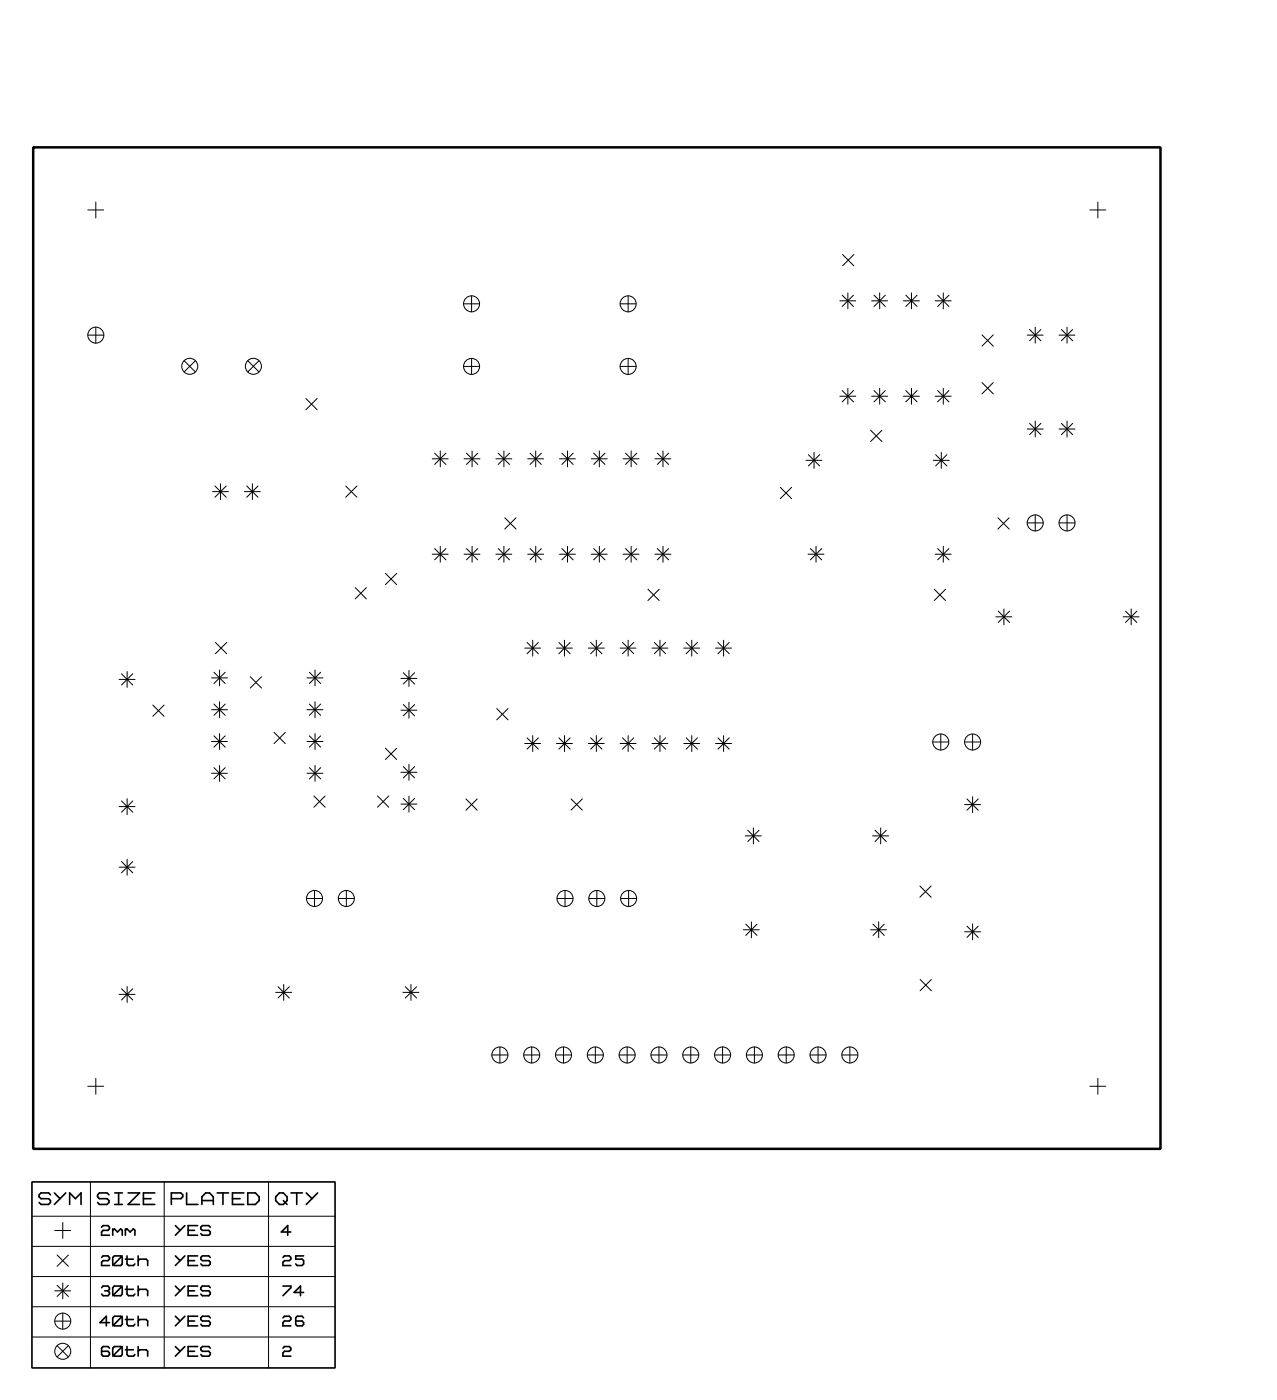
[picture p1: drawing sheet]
<svg xmlns="http://www.w3.org/2000/svg" width="102mm" height="112mm" viewBox="0 0 102 112" stroke-linecap="round" stroke-linejoin="round" font-family="sans-serif">
<g fill="none" stroke="#000" stroke-width=".08">
<path d="M7 16.8h1.3M7.6 16.1v1.3M87 16.8h1.3M87.6 16.1v1.3M7 26.8h1.3M7.6 26.1v1.3M14.7 28.8l.9 .9M15.6 28.8l-.9 .9M17 39.3h1.2M17.2 38.8l.9 .9M17.6 38.6v1.3M18.1 38.8l-.9 .9"/>
<path d="M19.5 39.3h1.3M19.7 38.8l.9 .9M19.8 28.8l.9 .9M20.1 38.6v1.3M20.6 38.8l-.9 .9M20.7 28.8l-.9 .9M24.4 31.8l.9 .9M25.3 31.8l-.9 .9M27.6 38.8l.9 .9M28.5 38.8l-.9 .9M34.5 36.6h1.3M34.7 36.2l.9 .9"/>
<path d="M35.1 36v1.3M35.6 36.2l-.9 .9M37 29.3h1.3M37 24.3h1.3M37 36.6h1.3M37.2 36.2l.9 .9M37.6 23.6v1.3M37.6 28.6v1.3M37.7 36v1.3M38.1 36.2l-.9 .9M39.6 36.6h1.3M39.8 36.2l.9 .9"/>
<path d="M40.2 36v1.3M40.7 36.2l-.9 .9M42.1 36.6h1.3M42.3 36.2l.9 .9M42.8 36v1.3M43.2 36.2l-.9 .9M44.7 36.6h1.2M44.9 36.2l.9 .9M45.3 36v1.3M45.8 36.2l-.9 .9M47.2 36.6h1.3M47.4 36.2l.9 .9"/>
<path d="M47.8 36v1.3M48.3 36.2l-.9 .9M49.5 29.3h1.3M49.5 24.3h1.3M49.7 36.6h1.3M49.9 36.2l.9 .9M50.1 23.6v1.3M50.1 28.6v1.3M50.4 36v1.3M50.8 36.2l-.9 .9M52.3 36.6h1.3M52.5 36.2l.9 .9"/>
<path d="M52.9 36v1.3M53.4 36.2l-.9 .9M62.3 38.9l.9 .9M63.2 38.9l-.9 .9M64.3 36.8h1.3M64.5 36.3l.9 .9M65 36.1v1.3M65.4 36.3l-.9 .9M67 31.6h1.3M67 24h1.3M67.2 31.2l.9 .9M67.2 23.6l.9 .9"/>
<path d="M67.3 20.3l.9 .9M67.7 23.4v1.3M67.7 31v1.3M68.1 31.2l-.9 .9M68.1 23.6l-.9 .9M68.2 20.3l-.9 .9M69.5 34.4l.9 .9M69.6 31.6h1.3M69.6 24h1.3M69.8 31.2l.9 .9M69.8 23.6l.9 .9M70.2 23.4v1.3"/>
<path d="M70.2 31v1.3M70.4 34.4l-.9 .9M70.7 31.2l-.9 .9M70.7 23.6l-.9 .9M72.1 31.6h1.3M72.1 24h1.3M72.3 31.2l.9 .9M72.3 23.6l.9 .9M72.8 23.4v1.3M72.8 31v1.3M73.2 31.2l-.9 .9M73.2 23.6l-.9 .9"/>
<path d="M74.5 36.8h1.3M74.7 31.6h1.2M74.7 24h1.2M74.7 36.3l.9 .9M74.9 31.2l.9 .9M74.9 23.6l.9 .9M75.1 36.1v1.3M75.3 23.4v1.3M75.3 31v1.3M75.6 36.3l-.9 .9M75.8 23.6l-.9 .9M75.8 31.2l-.9 .9"/>
<path d="M78.4 26.7l.9 .9M78.4 30.6l.9 .9M79.3 26.7l-.9 .9M79.3 30.6l-.9 .9M82 26.8h1.3M82 34.3h1.3M82.2 26.3l.9 .9M82.2 33.8l.9 .9M82.6 26.1v1.3M82.6 33.6v1.3M83.1 26.3l-.9 .9M83.1 33.8l-.9 .9"/>
<path d="M84.5 26.8h1.3M84.5 34.3h1.3M84.7 26.3l.9 .9M84.7 33.8l.9 .9M85.2 26.1v1.3M85.2 33.6v1.3M85.6 26.3l-.9 .9M85.6 33.8l-.9 .9M9.5 54.3h1.3M9.7 53.8l.9 .9M10.1 53.6v1.3M10.6 53.8l-.9 .9"/>
<path d="M12.2 56.3l.9 .9M13.1 56.3l-.9 .9M16.9 59.2h1.3M16.9 56.7h1.3M16.9 54.1h1.3M17.1 53.7l.9 .9M17.1 56.2l.9 .9M17.1 58.8l.9 .9M17.2 51.3l.9 .9M17.5 53.5v1.3M17.5 56.1v1.2M17.5 58.6v1.3"/>
<path d="M18 53.7l-.9 .9M18 56.2l-.9 .9M18 58.8l-.9 .9M18.1 51.3l-.9 .9M20 54.1l.9 .9M20.9 54.1l-.9 .9M21.9 58.5l.9 .9M22.8 58.5l-.9 .9M24.5 59.2h1.3M24.5 56.7h1.3M24.5 54.1h1.3M24.7 58.8l.9 .9"/>
<path d="M24.7 56.2l.9 .9M24.7 53.7l.9 .9M25.1 53.5v1.3M25.1 56.1v1.2M25.1 58.6v1.3M25.6 58.8l-.9 .9M25.6 56.2l-.9 .9M25.6 53.7l-.9 .9M28.4 46.9l.8 .9M29.2 46.9l-.8 .9M30.8 59.8l.9 .9M30.8 45.8l.9 .9"/>
<path d="M31.7 59.8l-.9 .9M31.7 45.8l-.9 .9M32 56.7h1.3M32 54.2h1.3M32.2 56.3l.9 .9M32.2 53.7l.9 .9M32.6 53.6v1.2M32.6 56.1v1.3M33.1 56.3l-.9 .9M33.1 53.7l-.9 .9M34.5 44.3h1.3M34.7 43.8l.9 .9"/>
<path d="M35.1 43.6v1.3M35.6 43.8l-.9 .9M37 44.3h1.3M37.2 43.8l.9 .9M37.7 43.6v1.3M38.1 43.8l-.9 .9M39.6 44.3h1.3M39.7 56.6l.9 .9M39.8 43.8l.9 .9M40.2 43.6v1.3M40.3 41.4l.9 .9M40.6 56.6l-.9 .9"/>
<path d="M40.7 43.8l-.9 .9M41.2 41.4l-.9 .9M41.9 59.4h1.3M41.9 51.8h1.3M42.1 58.9l.9 .9M42.1 51.3l.9 .9M42.1 44.3h1.3M42.3 43.8l.9 .9M42.5 51.1v1.3M42.5 58.8v1.2M42.8 43.6v1.3M43 58.9l-.9 .9"/>
<path d="M43 51.3l-.9 .9M43.2 43.8l-.9 .9M44.4 59.4h1.3M44.4 51.8h1.3M44.6 58.9l.9 .9M44.6 51.3l.9 .9M44.7 44.3h1.2M44.9 43.8l.9 .9M45.1 51.1v1.3M45.1 58.8v1.2M45.3 43.6v1.3M45.5 51.3l-.9 .9"/>
<path d="M45.5 58.9l-.9 .9M45.8 43.8l-.9 .9M47 59.4h1.2M47 51.8h1.2M47.2 58.9l.9 .9M47.2 51.3l.9 .9M47.2 44.3h1.3M47.4 43.8l.9 .9M47.6 51.1v1.3M47.6 58.8v1.2M47.8 43.6v1.3M48.1 51.3l-.9 .9"/>
<path d="M48.1 58.9l-.9 .9M48.3 43.8l-.9 .9M49.5 59.4h1.3M49.5 51.8h1.3M49.7 58.9l.9 .9M49.7 51.3l.9 .9M49.7 44.3h1.3M49.9 43.8l.9 .9M50.1 51.1v1.3M50.1 58.8v1.2M50.4 43.6v1.3M50.6 51.3l-.9 .9"/>
<path d="M50.6 58.9l-.9 .9M50.8 43.8l-.9 .9M51.7 47.1l.9 .9M52 59.4h1.3M52 51.8h1.3M52.2 58.9l.9 .9M52.2 51.3l.9 .9M52.3 44.3h1.3M52.5 43.8l.9 .9M52.6 47.1l-.9 .9M52.7 51.1v1.3M52.7 58.8v1.2"/>
<path d="M52.9 43.6v1.3M53.1 58.9l-.9 .9M53.1 51.3l-.9 .9M53.4 43.8l-.9 .9M54.6 59.4h1.3M54.6 51.8h1.3M54.8 58.9l.9 .9M54.8 51.3l.9 .9M55.2 51.1v1.3M55.2 58.8v1.2M55.7 51.3l-.9 .9M55.7 58.9l-.9 .9"/>
<path d="M57.1 59.4h1.3M57.1 51.8h1.3M57.3 58.9l.9 .9M57.3 51.3l.9 .9M57.8 51.1v1.3M57.8 58.8v1.2M58.2 51.3l-.9 .9M58.2 58.9l-.9 .9M64.5 44.3h1.3M64.7 43.8l.9 .9M65.1 43.6v1.3M65.6 43.8l-.9 .9"/>
<path d="M74.5 59.3h1.2M74.6 47.1l.9 .9M74.7 44.3h1.2M74.9 43.8l.9 .9M75.1 58.6v1.3M75.3 43.6v1.3M75.5 47.1l-.9 .9M75.8 43.8l-.9 .9M77 59.3h1.3M77.6 58.6v1.3M79.5 49.3h1.3M79.7 41.4l.9 .9"/>
<path d="M79.7 48.8l.9 .9M80.1 48.6v1.3M80.6 41.4l-.9 .9M80.6 48.8l-.9 .9M82 41.8h1.3M82.6 41.1v1.3M84.5 41.8h1.3M85.2 41.1v1.3M89.7 49.3h1.2M89.9 48.8l.9 .9M90.3 48.6v1.3M90.8 48.8l-.9 .9"/>
<path d="M9.5 79.4h1.3M9.5 69.3h1.3M9.5 64.4h1.3M9.7 79l.9 .9M9.7 68.8l.9 .9M9.7 64l.9 .9M10.1 63.8v1.3M10.1 68.6v1.3M10.1 78.8v1.3M10.6 79l-.9 .9M10.6 68.8l-.9 .9M10.6 64l-.9 .9"/>
<path d="M16.9 61.8h1.3M17.1 61.3l.9 .9M17.5 61.1v1.3M18 61.3l-.9 .9M22 79.3h1.3M22.2 78.8l.9 .9M22.6 78.6v1.3M23.1 78.8l-.9 .9M24.5 71.8h1.2M24.5 61.8h1.3M24.7 61.3l.9 .9M25.1 63.6l.9 .9"/>
<path d="M25.1 71.1v1.3M25.1 61.1v1.3M25.6 61.3l-.9 .9M26 63.6l-.9 .9M27 71.8h1.3M27.6 71.1v1.3M30.1 63.6l.9 .9M31 63.6l-.9 .9M32 61.7h1.3M32 64.2h1.3M32.2 79.3h1.2M32.2 61.2l.9 .9"/>
<path d="M32.2 63.8l.9 .9M32.4 78.8l.9 .9M32.6 61.1v1.2M32.6 63.6v1.3M32.8 78.6v1.3M33.1 61.2l-.9 .9M33.1 63.8l-.9 .9M33.3 78.8l-.9 .9M37.2 63.8l.9 .9M38.1 63.8l-.9 .9M44.5 71.8h1.2M45.1 71.1v1.3"/>
<path d="M45.6 63.8l.9 .9M46.5 63.8l-.9 .9M47 71.8h1.3M47.6 71.1v1.3M49.5 71.8h1.3M50.2 71.1v1.3M59.3 74.3h1.3M59.5 66.8h1.3M59.5 73.8l.9 .9M59.7 66.3l.9 .9M60 73.6v1.3M60.1 66.1v1.3"/>
<path d="M60.4 73.8l-.9 .9M60.6 66.3l-.9 .9M69.5 74.3h1.3M69.7 66.8h1.2M69.7 73.8l.9 .9M69.9 66.3l.9 .9M70.1 73.6v1.3M70.3 66.1v1.3M70.6 73.8l-.9 .9M70.8 66.3l-.9 .9M73.4 70.8l.9 .9M73.5 78.2l.9 .9"/>
<path d="M74.3 70.8l-.9 .9M74.4 78.2l-.9 .9M77 64.3h1.3M77 74.4h1.3M77.2 63.8l.9 .9M77.2 74l.9 .9M77.6 63.6v1.3M77.6 73.8v1.3M78.1 63.8l-.9 .9M78.1 74l-.9 .9M2.5 97.1h24.2M2.5 99.6h24.2"/>
<path d="M4.4 98.3h1.2M5 97.6v1.3M7 86.8h1.3M7.2 94.4v14.9M7.6 86.1v1.3M13.1 94.4v14.9M21.4 94.4v14.9M39.3 84.3h1.2M39.9 83.6v1.3M41.8 84.3h1.3M42.4 83.6v1.3M44.3 84.3h1.3"/>
<path d="M45 83.6v1.3M46.9 84.3h1.3M47.5 83.6v1.3M49.4 84.3h1.3M50.1 83.6v1.3M52 84.3h1.2M52.6 83.6v1.3M54.5 84.3h1.3M55.1 83.6v1.3M57 84.3h1.3M57.7 83.6v1.3M59.6 84.3h1.3"/>
<path d="M60.2 83.6v1.3M62.1 84.3h1.3M62.8 83.6v1.3M64.7 84.3h1.2M65.3 83.6v1.3M67.2 84.3h1.3M67.8 83.6v1.3M87 86.8h1.3M87.6 86.1v1.3M2.5 102h24.2M2.5 104.4h24.2M2.5 106.8h24.2"/>
<path d="M4.4 103.1h1.2M4.4 105.5h1.2M4.6 100.2l.9 .9M4.6 102.7l.9 .9M4.6 107.5l.9 .9M5 102.5v1.2M5 104.9v1.3M5.5 100.2l-.9 .9M5.5 102.7l-.9 .9M5.5 107.5l-.9 .9"/>
<circle cx="7.6" cy="26.8" r=".64"/>
<circle cx="15.1" cy="29.3" r=".64"/>
<circle cx="20.2" cy="29.3" r=".64"/>
<circle cx="37.6" cy="24.3" r=".64"/>
<circle cx="37.6" cy="29.3" r=".64"/>
<circle cx="50.1" cy="24.3" r=".64"/>
<circle cx="50.1" cy="29.3" r=".64"/>
<circle cx="75.1" cy="59.3" r=".64"/>
<circle cx="77.6" cy="59.3" r=".64"/>
<circle cx="82.6" cy="41.8" r=".64"/>
<circle cx="85.2" cy="41.8" r=".64"/>
<circle cx="25.1" cy="71.8" r=".64"/>
<circle cx="27.6" cy="71.8" r=".64"/>
<circle cx="45.1" cy="71.8" r=".64"/>
<circle cx="47.6" cy="71.8" r=".64"/>
<circle cx="50.2" cy="71.8" r=".64"/>
<circle cx="39.9" cy="84.3" r=".64"/>
<circle cx="42.4" cy="84.3" r=".64"/>
<circle cx="45" cy="84.3" r=".64"/>
<circle cx="47.5" cy="84.3" r=".64"/>
<circle cx="50.1" cy="84.3" r=".64"/>
<circle cx="52.6" cy="84.3" r=".64"/>
<circle cx="55.1" cy="84.3" r=".64"/>
<circle cx="57.7" cy="84.3" r=".64"/>
<circle cx="60.2" cy="84.3" r=".64"/>
<circle cx="62.8" cy="84.3" r=".64"/>
<circle cx="65.3" cy="84.3" r=".64"/>
<circle cx="67.8" cy="84.3" r=".64"/>
<circle cx="5" cy="105.5" r=".64"/>
<circle cx="5" cy="107.9" r=".64"/>
</g>
<path d="M2.6 11.8h90v80h-90z" fill="none" stroke="#000" stroke-width=".2"/>
<g fill="none" stroke="#000" stroke-width=".13">
<path d="M2.5 94.4h24.2v14.9h-24.2zM4 95.4l-.1-.1h-.6l-.2 .1v.2l.2 .1h.6l.1 .2v.1l-.1 .2h-.6l-.2-.2M4.3 95.3l.5 .4M5.2 95.3l-.9 .9M5.6 96.2v-.9l.4 .4 .5-.4v.9M8.1 98l.1-.1h.4l.1 .3-.1 .1h-.4l-.1 .1v.3h.6M8.7 95.4l-.2-.1h-.6l-.1 .1v.2l.1 .1h.6l.2 .2v.1l-.2 .2h-.6l-.1-.2M9 98.2v.5M9 98.3l.1-.1 .3 .2 .2-.2 .2 .1v.4M9.2 96.2h.6M9.2 95.3h.6M9.5 95.3v.9"/>
<path d="M10 98.2v.5M10 98.3l.1-.1 .3 .2 .2-.2 .2 .1v.4M10.2 95.3h.9l-.9 .9h.9M11.4 95.7h.7M12.4 95.3h-1v.9h1M13.7 95.7h.7l.2-.1v-.2l-.2-.1h-.7v.9M14 97.9l.4 .4M14.8 97.9l-.8 .8M14.9 95.3v.9h.9M15 98.3h.5M15.8 97.9h-.8v.8h.8M16.1 96.2v-.6l.3-.3h.3l.3 .3v.6"/>
<path d="M16.1 95.9h.9M16.8 98l-.1-.1h-.5l-.2 .1 .2 .3h.5l.1 .1-.1 .3h-.5l-.2-.2M17.3 95.3h.9M17.8 95.3v.9M18.6 95.7h.6M19.5 95.3h-.9v.9h.9M19.8 95.3h.6l.3 .3v.3l-.3 .3h-.6zM22.3 95.3h.3l.3 .3v.3l-.3 .3h-.3l-.3-.3v-.3zM22.6 95.9l.3 .3M23.2 98.4h-.7l.5-.5v.8M23.2 95.3h.9M23.7 95.3v.9"/>
<path d="M24.4 95.3l.5 .4M25.4 95.3l-1 .9M8.1 100.4l.1-.1h.4l.1 .3-.1 .1h-.4l-.1 .1v.3h.6M8.1 102.9l.1-.2h.4l.1 .2-.1 .2M8.4 103.1h.2M8.6 103.1l.1 .1-.1 .3h-.4l-.1-.1M8.7 107.7l-.1-.1h-.4l-.1 .1v.5l.1 .1h.4l.1-.1-.1-.3h-.5M8.7 105.6h-.7l.5-.5v.8M9.1 100.3h.5l.2 .1v.6l-.2 .1h-.5l-.1-.1v-.6zM9.1 102.7h.5l.2 .2v.5l-.2 .1h-.5l-.1-.1v-.5zM9.1 105.1h.5l.2 .2v.5l-.2 .1h-.5l-.1-.1v-.5zM9.1 107.6h.5l.2 .1v.5l-.2 .1h-.5l-.1-.1v-.5z"/>
<path d="M9.8 100.3l-.8 .8M9.8 102.7l-.8 .8M9.8 105.1l-.8 .8M9.8 107.6l-.8 .7M10 100.6h.6M10 103h.6M10 105.4h.6M10 107.8h.6M10.1 100.3v.7l.2 .1h.3l.2-.1M10.1 102.7v.7l.2 .1h.3l.2-.1M10.1 105.1v.7l.2 .1h.3l.2-.1M10.1 107.6v.6l.2 .1h.3l.2-.1"/>
<path d="M11 100.7l.2-.1h.5l.1 .1v.4M11 103.1l.2-.1h.5l.1 .1v.4M11 105.5l.2-.1h.5l.1 .1v.4M11 107.9l.2-.1h.5l.1 .1v.4M11 100.3v.8M11 102.7v.8M11 105.1v.8M11 107.6v.7M14 100.3l.4 .4M14 102.7l.4 .4M14 105.1l.4 .4M14 107.6l.4 .3"/>
<path d="M14.8 100.3l-.8 .8M14.8 102.7l-.8 .8M14.8 105.1l-.8 .8M14.8 107.6l-.8 .7M15 100.7h.5M15 103.1h.5M15 105.5h.5M15 107.9h.5M15.8 100.3h-.8v.8h.8M15.8 102.7h-.8v.8h.8M15.8 105.1h-.8v.8h.8M15.8 107.6h-.8v.7h.8"/>
<path d="M16.8 100.4l-.1-.1h-.5l-.2 .1 .2 .3h.5l.1 .1-.1 .3h-.5l-.2-.1M16.8 102.9l-.1-.2h-.5l-.2 .2 .2 .2h.5l.1 .1-.1 .3h-.5l-.2-.1M16.8 105.3l-.1-.2h-.5l-.2 .2 .2 .2h.5l.1 .1-.1 .3h-.5l-.2-.1M16.8 107.7l-.1-.1h-.5l-.2 .1 .2 .2h.5l.1 .2-.1 .2h-.5l-.2-.1M22.6 100.4l.1-.1h.4l.1 .3-.1 .1h-.4l-.1 .1v.3h.6M22.6 102.7h.6v.2l-.6 .6M22.6 105.3l.1-.2h.4l.1 .3-.1 .1h-.4l-.1 .1v.3h.6M22.6 107.7l.1-.1h.4l.1 .2-.1 .1h-.4l-.1 .2v.2h.6M24.2 105.3l-.1-.2h-.4l-.1 .2v.5l.1 .1h.4l.1-.1-.1-.3h-.5M24.2 100.3h-.6v.3h.5l.1 .1v.3l-.1 .1h-.4l-.1-.1M24.2 103.2h-.7l.5-.5v.8"/>
</g>
</svg>
